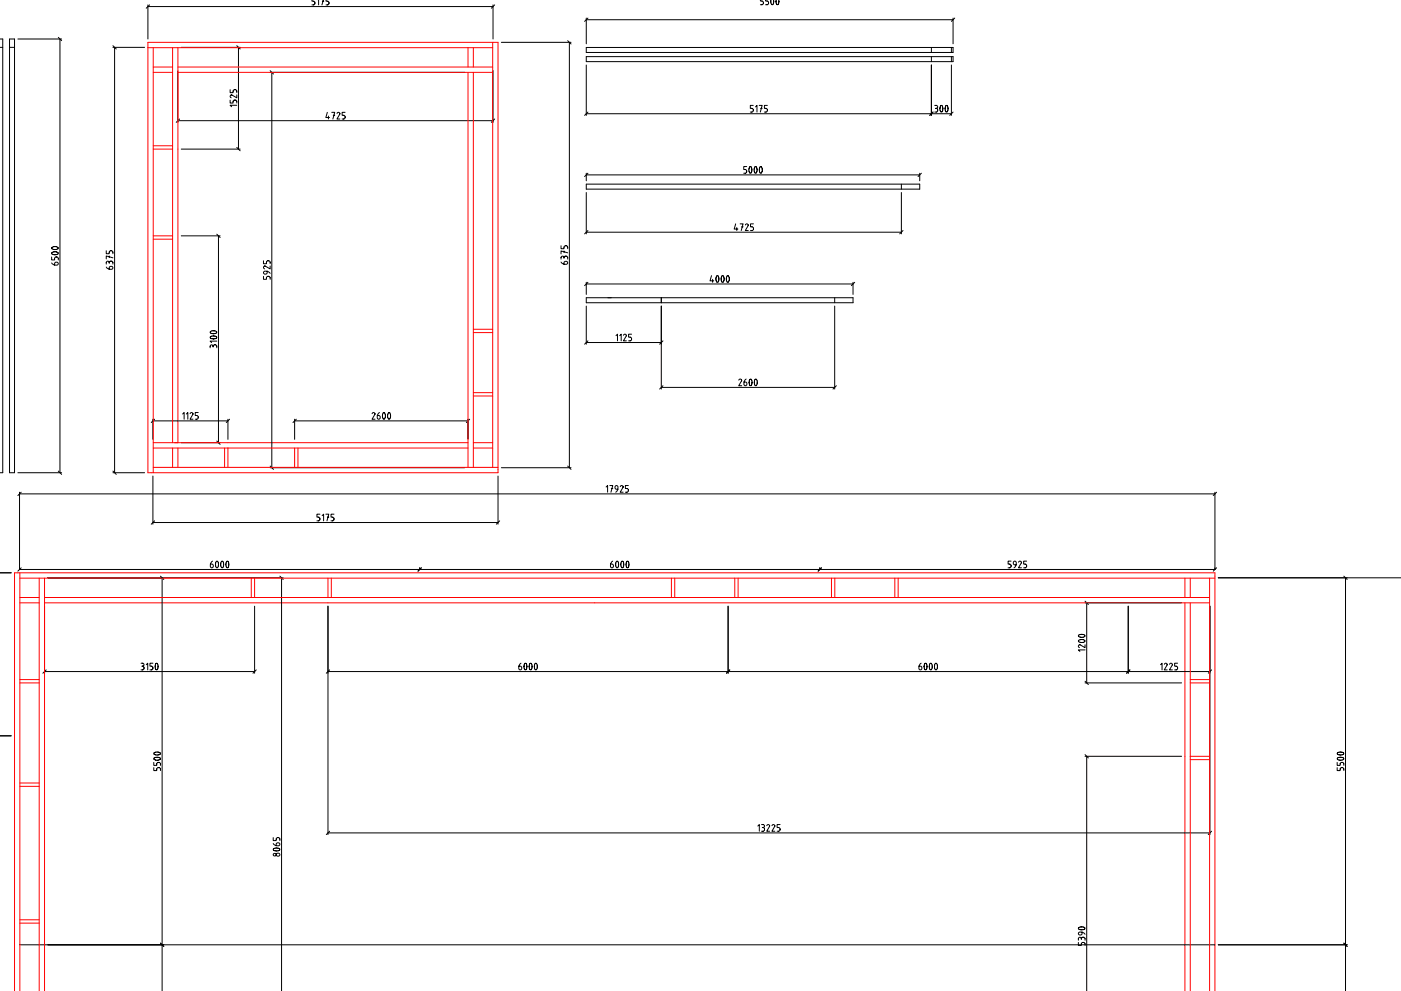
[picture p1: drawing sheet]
<svg xmlns="http://www.w3.org/2000/svg" width="420mm" height="297mm" viewBox="0 0 420 297" stroke-linecap="round" stroke-linejoin="round" font-family="sans-serif">
<g fill="none" stroke="#f00" stroke-width=".3">
<path d="M44.4 12.7h105v129h-105zM44.4 14.3h103.4M46 14.3v127.4M51.8 14.3v118.4M53.4 14.3v118.4M140.4 14.3v5.8M142 14.3v5.8M147.8 12.7v127.4M46 21.7h5.8M46 20.1h5.8M53.4 21.7h94.4M53.4 20.1h94.4"/>
<path d="M140.4 21.7v118.4M142 21.7v118.4M46 43.7h5.8M46 44.7h5.8M46 71.7h5.8M46 70.7h5.8M142 98.7h5.8M142 99.7h5.8M142 118.7h5.8M142 117.7h5.8M46 132.7h94.4M46 134.3h94.4"/>
<path d="M51.8 134.3v5.8M53.4 134.3v5.8M67.4 134.3v5.8M68.4 134.3v5.8M88.4 134.3v5.8M89.4 134.3v5.8M142 132.7h5.8M142 134.3h5.8M46 140.1h103.4M6 171.7v125.4M6 179.1h5.8M6 173.3h358.4"/>
<path d="M11.8 173.3v123.8M13.4 179.1h349.4M13.4 173.3v123.8M75.4 173.3v5.8M76.4 173.3v5.8M98.4 173.3v5.8M99.4 173.3v5.8M201.4 173.3v5.8M202.4 173.3v5.8M220.4 173.3v5.8M221.4 173.3v5.8M249.4 173.3v5.8"/>
<path d="M250.4 173.3v5.8M268.4 173.3v5.8M269.4 173.3v5.8M355.4 173.3v5.8M357 173.3v5.8M362.8 173.3v123.8M6 180.7h5.8M13.4 180.7h349.4M355.4 180.7v116.4M357 180.7v116.4M6 204.7h5.8M6 203.7h5.8"/>
<path d="M357 204.7h5.8M357 203.7h5.8M6 234.7h5.8M6 235.7h5.8M357 227.7h5.8M357 226.7h5.8M6 276.7h5.8M6 275.7h5.8M4.4 297.1v-125.4h360v125.4"/>
</g>
<g fill="none" stroke="#000" stroke-width=".3">
<path d="M93.6 0v.4h.6l.2 .4-.2 .6-.6 .1M95.6 0v1.5M97 0l-.4 1.5M97.8 0v.4h.6l.3 .4-.3 .6-.6 .1M228 -.1v.4l.7 .1 .2 .3-.2 .7h-.7M229.6 -.1v.4l.7 .1 .2 .3-.2 .7h-.7M231.2 -.1v1.1l.4 .4 .4-.4v-1.1M232.8 -.1v1.1l.4 .4 .3-.4v-1.1M-.1 14.2h.9M-.1 11.7h.9v130h-.9M2.9 14.2h1.5M2.9 11.7h1.5v130h-1.5z"/>
<path d="M5.4 11.7h13.1M17.5 11.2l1 1M18 11.7v130M33.9 14.2h9.5M33.9 13.7l1 1M34.4 14.2v127.5M44.4 1.5v10.2M44.4 2h103.5M44.9 1.5l-1 1M54.4 14.2h17.6M71 13.7l1 1M71.5 14.2v30.5"/>
<path d="M96.7 .4h.4M147.9 1.5v10.2M148.4 1.5l-1 1M150.4 12.7h20.9M170.3 12.2l1 1M170.8 12.7v127.5M175.8 5.4v7.7M175.8 14.2h110v1.5h-110zM175.8 17h110v1.5h-110zM175.8 19.5v15.1M175.8 5.9h110M176.3 5.4l-1 1"/>
<path d="M279.3 14.2v1.5M279.3 17v1.5M279.3 19.5v15.1M285.3 14.2v1.5M285.3 17v1.5M285.3 19.5v15.1M285.8 5.4v7.7M286.3 5.4l-1 1M53.4 21.2v15.5M53.4 36.2h94.5M53.9 35.7l-1 1M69 30v.9h.9l.1-.7 .4-.2 .6 .2v.7"/>
<path d="M69 26.9v.9h.9l.1-.7 .4-.2 .6 .2v.7M71 31.6h-2l.5 .4M71 28.4v.9l-1.5-.8a.44 .44 0 0 0-.5 .3 .44 .44 0 0 0 .3 .5M81 21.7h58.4M81 21.2l1 1M81.5 21.7v118.5M98.2 33.7l-.5 1.5h1.1M98.5 34.8v.9M99.5 33.7h.9l-.6 2M99.9 34.6h.5M101.1 34a.43 .43 0 0 1 .5-.3 .43 .43 0 0 1 .3 .5l-.8 1.5h.8M103.5 33.7h-.9v.9h.7l.2 .4-.2 .6-.7 .1"/>
<path d="M147.9 21.2v15.5M148.4 35.7l-1 1M175.8 34.1h109.5M176.3 33.6l-1 1M225.9 31.6h-.9v.9h.7l.2 .4-.2 .6-.7 .1M226.6 32l.4-.4v2M227.7 31.6h.9l-.6 2M228.1 32.5h.5M230.1 31.6h-.9v.9h.7l.2 .4-.2 .6-.7 .1M279.8 33.6l-1 1M280.3 31.6l.9 .2v.5l-.4 .2M280.5 32.5h.3"/>
<path d="M280.8 32.5l.4 .2v.7l-.9 .2M282.1 31.7h.4l.3 .7-.1 .8-.4 .4-.4-.8zM283.7 31.7h.4l.2 .7-.1 .8-.3 .4-.5-.8zM285.8 33.6l-1 1M54.4 44.7h17.6M71 44.2l1 1M175.8 55.2h100v1.5h-100zM175.8 51.9v2.3M175.8 57.7v12.4M175.8 52.4h100M176.3 51.9l-1 1M223.9 49.9h-.9v.9l.7 .1 .2 .4-.2 .6h-.7"/>
<path d="M224.8 50h.4l.3 .7-.1 .8-.4 .4-.4-.7zM226.4 50h.4l.2 .7v.8l-.4 .4-.4-.7zM228 50h.4l.2 .7-.1 .8-.3 .4-.5-.7zM270.3 55.2v1.5M270.3 57.7v12.4M275.8 51.9v2.3M276.3 51.9l-1 1M15.5 78.8a1.38 1.38 0 0 0 1.9 .5 .54 .54 0 0 0-.4-.7 .54 .54 0 0 0-.6 .4v.4M15.5 77v.9h.9v-.7l.4-.2 .6 .2 .1 .7M15.6 75.7l1.1-.2 .8 .4-.4 .4h-.8l-.7-.2zM15.6 74.2l1.1-.3 .8 .5-.4 .3-.8 .1-.7-.2zM31.9 75.2v.9h.9v-.7l.4-.2 .6 .2 .1 .7"/>
<path d="M32.8 78.7l-.3-.4h-.4l-.2 .9M32.8 78.7l.2-.4h.6l.3 .9M32.8 76.7v.5M32.8 78.7v.2M33.9 77.3l-2-.6v.9M54.4 70.7h11.6M65 70.2l1 1M65.5 70.7v62M79 78.2v.9h.9l.1-.7 .4-.2 .6 .2v.7M81 79.7v.9l-1.5-.9a.44 .44 0 0 0-.5 .4 .44 .44 0 0 0 .3 .5M168.3 78.6a1.38 1.38 0 0 0 1.9 .4 .54 .54 0 0 0-.4-.7 .54 .54 0 0 0-.7 .5v.4M168.3 73.7v.9h.8l.1-.7 .4-.2 .6 .2 .1 .7"/>
<path d="M169.1 77.2l-.2-.4h-.4l-.2 .9M169.1 77.2l.3-.4h.6l.3 .9M169.1 75.2v.5M169.1 77.2v.2M170.3 75.8l-2-.6v.9M175.8 69.6h94.5M176.3 69.1l-1 1M220.6 67.1l-.4 1.6h1.1M221 68.2v.9M222 67.1h.9l-.6 2M222.4 68h.5M223.5 67.4a.43 .43 0 0 1 .6-.3 .43 .43 0 0 1 .3 .5l-.9 1.5h.9"/>
<path d="M226 67.1h-.9v.9h.6l.3 .4-.3 .6-.6 .1M270.8 69.1l-1 1M31.9 80.1a1.38 1.38 0 0 0 1.9 .4 .54 .54 0 0 0-.4-.7 .54 .54 0 0 0-.6 .5v.4M63.1 99.4l1.1-.3 .8 .5-.4 .3-.8 .1-.7-.2zM79 82.8v.9h.9l.1-.6 .4-.3 .6 .3v.6M80.1 81.3v.4a.51 .51 0 0 1-.4 .6 .51 .51 0 0 1-.6-.4 .51 .51 0 0 1 .4-.6l1 .2 .5 .4M175.8 89.2h80v1.5h-80zM175.8 84.6v3.6M175.8 91.7v11.5M175.8 85.1h80M176.3 84.6l-1 1M198.3 89.2v1.5"/>
<path d="M198.3 91.7v24.9M213.4 82.6l-.5 1.6h1.1M213.7 83.7v.9M215 82.7h.4l.2 .7-.1 .8-.3 .4-.5-.8zM216.5 82.7h.4l.2 .7v.8l-.4 .4-.4-.8zM218.1 82.7h.4l.2 .7-.1 .8-.3 .4-.5-.8zM250.3 89.2v1.5M250.3 91.7v24.9M255.8 84.6v3.6M256.3 84.6l-1 1M63.1 100.9l1.1-.2 .8 .4-.4 .4-.8 .1-.7-.3zM63.9 103.8l-.2-.4h-.5l-.2 .8"/>
<path d="M63.9 103.8l.2-.4h.7l.2 .8M63.9 103.8v.2M65 102.2h-2l.5 .5M175.8 102.7h22.5M176.3 102.2l-1 1M184.7 100.6l.5-.4v2M185.9 100.6l.4-.4v2M187 100.5a.43 .43 0 0 1 .5-.3 .43 .43 0 0 1 .3 .5l-.8 1.5h.9M189.4 100.2h-.9v.9h.7l.2 .4-.2 .6-.7 .1M198.3 116.1h52M198.8 102.2l-1 1M198.8 115.6l-1 1"/>
<path d="M221.6 113.9a.43 .43 0 0 1 .5-.3 .43 .43 0 0 1 .3 .5l-.9 1.5h.9M223.8 113.6a1.38 1.38 0 0 0-.5 2 .54 .54 0 0 0 .7-.5 .54 .54 0 0 0-.5-.6h-.4M224.9 113.7h.4l.2 .7v.8l-.4 .4-.4-.8zM226.5 113.7h.4l.2 .7-.1 .8-.3 .4-.5-.8zM250.8 115.6l-1 1M45.9 125.7v6M45.9 126.2h22.5M46.4 125.7l-1 1M54.4 132.7h11.6M54.8 124.1l.4-.4v2M55.9 124.1l.4-.4v2M57 124a.43 .43 0 0 1 .5-.4 .43 .43 0 0 1 .4 .6l-.9 1.5h.9"/>
<path d="M59.4 123.7h-.8v.8l.6 .1 .2 .4-.2 .6-.6 .1M65 132.2l1 1M68.4 125.7v6M68.9 125.7l-1 1M81 139.7l1 1M88.4 126.2h52M88.4 125.7v6M88.9 125.7l-1 1M111.6 124a.43 .43 0 0 1 .5-.4 .43 .43 0 0 1 .3 .6l-.8 1.5h.9M113.8 123.7a1.38 1.38 0 0 0-.4 1.9 .54 .54 0 0 0 .6-.4 .54 .54 0 0 0-.4-.7h-.4M114.9 123.8h.4l.3 .6-.1 .9-.4 .4-.4-.8zM116.5 123.8h.4l.2 .6-.1 .9-.3 .4-.4-.8z"/>
<path d="M140.4 125.7v6M140.9 125.7l-1 1M170.3 139.7l1 1M5.4 141.7h13.1M5.9 147.5v23.2h358.5v-23.2M5.9 148h358.5M6.4 147.5l-1 1M17.5 141.2l1 1M33.9 141.7h9.5M33.9 141.2l1 1M45.9 142.7v14.4M45.9 156.6h103.5"/>
<path d="M46.4 156.1l-1 1M81 140.2h58.4M95.9 154.1h-.8v.9l.6 .1 .2 .4-.2 .6h-.6M96.6 154.6l.5-.5v2M97.7 154.1h.9l-.5 2M98.2 155h.4M100.2 154.1h-.9v.9l.6 .1 .3 .4-.3 .6h-.6M149.4 142.7v14.4M149.9 156.1l-1 1M150.4 140.2h20.9M181.8 146l.4-.5v2M182.9 145.5h.9l-.6 2"/>
<path d="M183.3 146.4h.5M185.3 146.6h-.4a.51 .51 0 0 1-.6-.4 .51 .51 0 0 1 .4-.6 .51 .51 0 0 1 .6 .4l-.2 1.1-.4 .4M186 145.9a.43 .43 0 0 1 .5-.4 .43 .43 0 0 1 .4 .6l-.9 1.4h.9M188.4 145.5h-.8v.9l.6 .1 .2 .4-.2 .6h-.6M364.9 147.5l-1 1M0 171.7h3.4M6.4 170.2l-1 1M14.4 173.2h70.5M48.1 172.7l1 1M48.6 173.2v123.9M63.7 168.2a1.38 1.38 0 0 0-.4 1.9 .54 .54 0 0 0 .7-.4 .54 .54 0 0 0-.5-.6h-.4M64.9 168.3h.4l.2 .7-.1 .8-.3 .4-.5-.8z"/>
<path d="M66.4 168.3h.4l.3 .7-.1 .8-.4 .4-.4-.8zM68 168.3h.4l.2 .7-.1 .8-.3 .4-.4-.8zM83.9 172.7l1 1M84.4 173.2v123.9M125.9 170.2v.5M126.4 170.2l-1 1M183.7 168.2a1.38 1.38 0 0 0-.4 1.9 .54 .54 0 0 0 .7-.4 .54 .54 0 0 0-.5-.6h-.4M184.9 168.3h.4l.2 .7-.1 .8-.3 .4-.5-.8zM186.4 168.3h.4l.3 .7-.1 .8-.4 .4-.4-.8zM188 168.3h.4l.2 .7-.1 .8-.3 .4-.4-.8zM245.9 170.2v.5M246.4 170.2l-1 1"/>
<path d="M303.2 168.2h-.9v.9h.7l.2 .4-.2 .6-.7 .1M304.7 169.3h-.4a.51 .51 0 0 1-.5-.4 .51 .51 0 0 1 .4-.6 .51 .51 0 0 1 .6 .3l-.2 1.1-.5 .5M305.5 168.5a.43 .43 0 0 1 .5-.3 .43 .43 0 0 1 .3 .5l-.9 1.5h.9M307.9 168.2h-.9v.9h.7l.2 .4-.2 .6-.7 .1M364.9 170.2l-1 1M365.4 173.2h54.8M403 172.7l1 1M403.5 173.2v123.9M13.4 181.7v20.1M42.3 198.8l.8 .2v.5l-.4 .2M42.5 199.7h.2M42.7 199.7l.4 .2v.7l-.8 .2"/>
<path d="M43.9 199.2l.4-.4v2M45.9 198.8h-.9v.9h.6l.3 .4-.3 .6-.6 .1M46.8 198.9h.4l.2 .7-.1 .8-.3 .4-.5-.8zM76.4 181.7v20.1M98.4 181.7v68.5M156.2 198.8a1.38 1.38 0 0 0-.4 1.9 .54 .54 0 0 0 .7-.4 .54 .54 0 0 0-.5-.6h-.4M157.4 198.9h.4l.2 .7-.1 .8-.3 .4-.5-.8zM158.9 198.9h.4l.3 .7-.1 .8-.4 .4-.4-.8zM160.5 198.9h.4l.2 .7-.1 .8-.3 .4-.4-.8zM218.4 181.7v20.1M276.2 198.8a1.38 1.38 0 0 0-.4 1.9 .54 .54 0 0 0 .7-.4 .54 .54 0 0 0-.5-.6h-.4M277.4 198.9h.4l.2 .7-.1 .8-.3 .4-.5-.8z"/>
<path d="M278.9 198.9h.4l.3 .7-.1 .8-.4 .4-.4-.8zM280.5 198.9h.4l.2 .7-.1 .8-.3 .4-.4-.8zM323.5 191.9l1.1-.2 .8 .4-.4 .4-.8 .1-.7-.3zM323.5 190.4l1.1-.3 .8 .5-.4 .3-.8 .1-.7-.2zM325.4 194.8h-2l.4 .4M325.4 193.2v.9l-1.5-.8a.44 .44 0 0 0-.5 .3 .44 .44 0 0 0 .3 .5M325.4 180.7h29M325.4 180.2l1 1M325.9 180.7v24M338.4 181.7v20.1M348.1 199.2l.4-.4v2M349.2 199.1a.43 .43 0 0 1 .5-.3 .43 .43 0 0 1 .3 .5l-.8 1.5h.9"/>
<path d="M350.7 199.1a.43 .43 0 0 1 .6-.3 .43 .43 0 0 1 .3 .5l-.9 1.5h.9M353.2 198.8h-.9v.9h.6l.3 .4-.3 .6-.6 .1M362.9 181.7v68.5M13.4 201.3h63M13.9 200.8l-1 1M76.9 200.8l-1 1M98.4 201.3h264.5M98.9 200.8l-1 1M218.9 200.8l-1 1M325.4 204.7h29M325.4 204.2l1 1M338.9 200.8l-1 1"/>
<path d="M363.4 200.8l-1 1M0 220.6h3.4M46.1 230.1v.9h.9l.1-.7 .4-.2 .6 .2v.7M46.1 228.5v.9h.9l.1-.7 .4-.2 .6 .2v.7M46.2 227.2l1.1-.2 .8 .4-.4 .4h-.8l-.7-.2zM46.2 225.7l1.1-.3 .8 .5-.4 .3-.8 .1-.7-.2zM325.4 226.7h29M325.4 226.2l1 1M325.9 226.7v70.4M401 230.1v.9h.9l.1-.7 .4-.2 .6 .2v.7M401 228.5v.9h.9l.1-.7 .4-.2 .6 .2v.7M401.1 227.2l1.1-.2 .8 .4-.4 .4h-.8l-.7-.2z"/>
<path d="M401.1 225.7l1.1-.3 .8 .5-.4 .3-.8 .1-.7-.2zM81.9 252.8a1.38 1.38 0 0 0 2 .5 .54 .54 0 0 0-.4-.7 .54 .54 0 0 0-.7 .5v.4M81.9 251.1v.9h.9l.1-.7 .4-.2 .6 .2v.7M82.1 254.4l1.1-.2 .7 .4-.4 .4-.8 .1-.7-.3zM98.4 249.7h264.5M98.9 249.2l-1 1M227.3 247.6l.4-.4v2M228.4 247.2l.8 .2v.4l-.4 .2M228.6 248h.2M228.8 248l.4 .3v.6l-.8 .3M230 247.5a.43 .43 0 0 1 .5-.4 .43 .43 0 0 1 .3 .6l-.9 1.5h.9M231.5 247.5a.43 .43 0 0 1 .5-.4 .43 .43 0 0 1 .4 .6l-.9 1.5h.9"/>
<path d="M233.9 247.2h-.8v.8l.6 .1 .2 .4-.2 .6-.6 .1M363.4 249.2l-1 1M323.5 278.1l1.1-.3 .8 .5-.4 .3-.8 .1-.7-.2zM324.5 279.4v.4a.51 .51 0 0 1-.4 .6 .51 .51 0 0 1-.6-.4 .51 .51 0 0 1 .3-.6l1.1 .2 .5 .4M5.9 283.2h358.5M48.1 282.7l1 1M323.4 282.5v.9h.9l.1-.7 .3-.2 .6 .2 .1 .7M324.3 281.4l-.2-.4h-.5l-.2 .8M324.3 281.4l.2-.4h.7l.2 .8M324.3 281.4v.2M365.4 283.2h38.6M403 282.7l1 1"/>
<circle cx="82.4" cy="256.2" r=".42"/>
<circle cx="83.4" cy="256.1" r=".51"/>
</g>
</svg>
